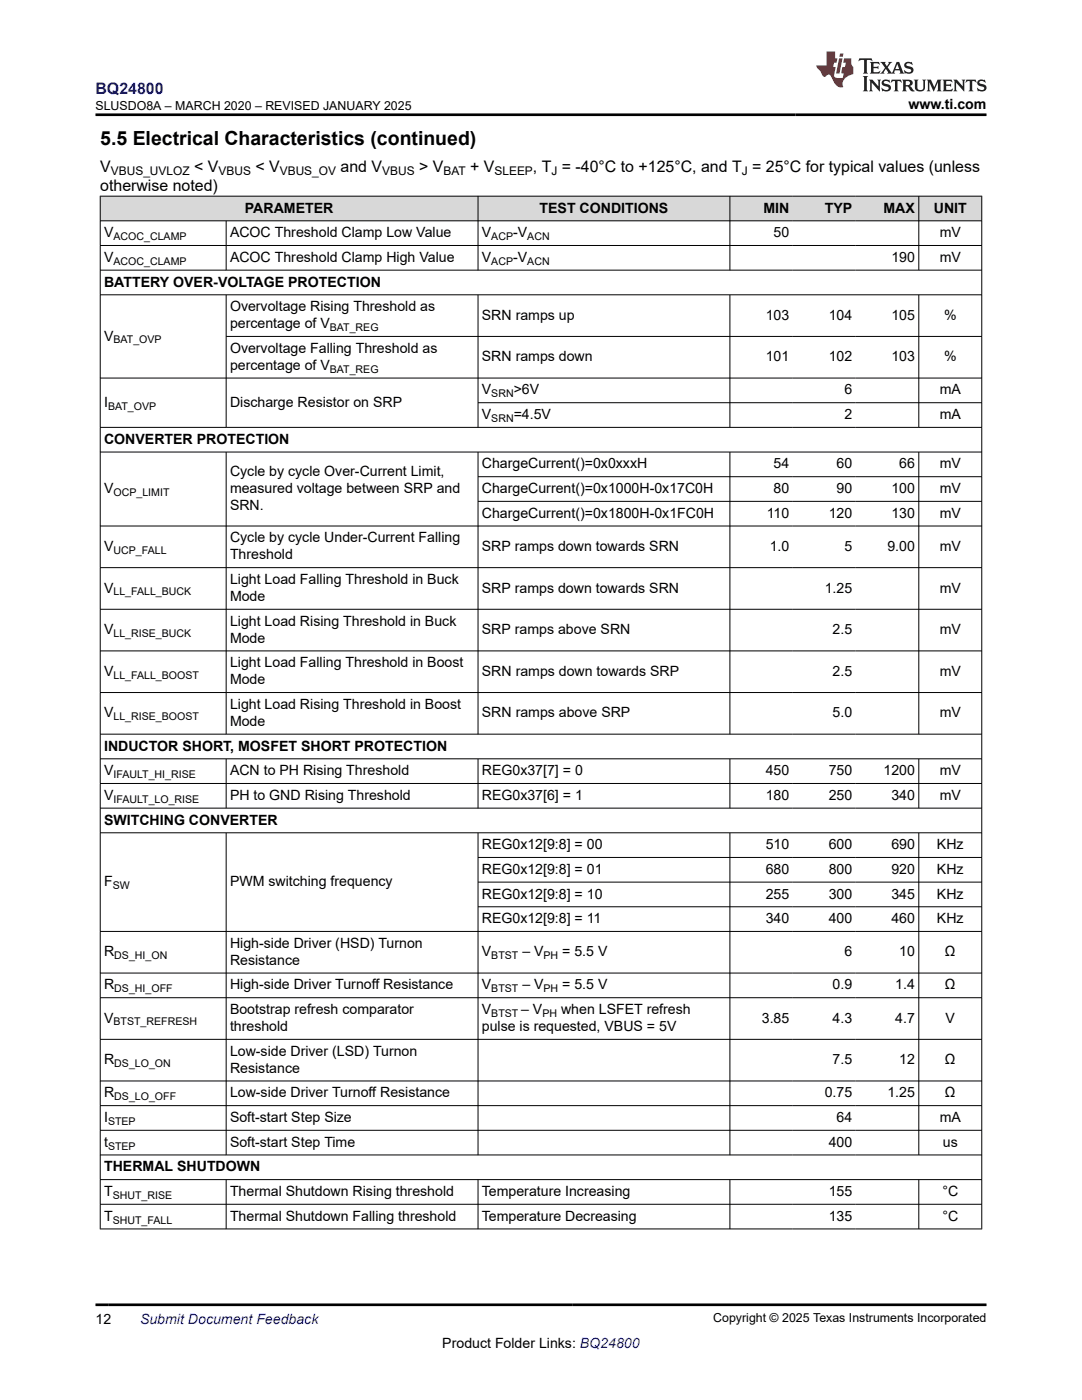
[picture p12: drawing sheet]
<svg xmlns="http://www.w3.org/2000/svg" width="216mm" height="279mm" viewBox="0 0 216 279" stroke-linecap="round" stroke-linejoin="round" font-family="sans-serif">
<defs><g id="words">
<text font-size="3.9" x="20" y="28.8">5.5 Electrical Characteristics (continued)</text>
<text font-size="3.2" fill="#00f" x="19" y="18.7">BQ24800</text>
<g font-size="3.2">
<text x="20" y="34.3">V</text>
<text x="38.7" y="34.3">&lt; V</text>
<text x="51" y="34.3">&lt; V</text>
<text x="68" y="34.3">and V</text>
<text x="83.6" y="34.3">&gt; V</text>
<text x="93.8" y="34.3">+ V</text>
<text x="106.3" y="34.3">, T = -40°C to +125°C, and T = 25°C for typical values (unless</text>
<text x="20" y="38.1">otherwise noted)</text>
</g>
<g font-size="2.8">
<text x="181.3" y="21.8">www.ti.com</text>
<text x="20.8" y="47.3">V</text>
<text x="45.9" y="47.3">ACOC Threshold Clamp Low Value</text>
<text x="48.9" y="42.4">PARAMETER</text>
<text x="96.2" y="47.3">V</text>
<text x="102.4" y="47.3">-V</text>
<text x="107.7" y="42.4">TEST CONDITIONS</text>
<text x="152.3" y="42.4">MIN</text>
<text x="154.4" y="47.3">50</text>
<text x="164.6" y="42.4">TYP</text>
<text x="176.3" y="42.4">MAX</text>
<text x="186.3" y="42.4">UNIT</text>
<text x="187.5" y="47.3">mV</text>
<text x="20.8" y="52.3">V</text>
<text x="45.9" y="52.3">ACOC Threshold Clamp High Value</text>
<text x="96.2" y="52.3">V</text>
<text x="102.4" y="52.3">-V</text>
<text x="177.9" y="52.3">190</text>
<text x="187.5" y="52.3">mV</text>
<text x="20.8" y="57.2">BATTERY OVER-VOLTAGE PROTECTION</text>
<text x="45.9" y="62.1">Overvoltage Rising Threshold as</text>
<text x="45.9" y="65.5">percentage of V</text>
<text x="96.2" y="63.8">SRN ramps up</text>
<text x="152.8" y="63.8">103</text>
<text x="165.4" y="63.8">104</text>
<text x="177.9" y="63.8">105</text>
<text x="188.4" y="63.8">%</text>
<text x="20.8" y="68">V</text>
<text x="45.9" y="70.4">Overvoltage Falling Threshold as</text>
<text x="45.9" y="73.8">percentage of V</text>
<text x="96.2" y="72.1">SRN ramps down</text>
<text x="152.8" y="72.1">101</text>
<text x="165.4" y="72.1">102</text>
<text x="177.9" y="72.1">103</text>
<text x="188.4" y="72.1">%</text>
<text x="20.8" y="81.2">I</text>
<text x="45.9" y="81.2">Discharge Resistor on SRP</text>
<text x="96.2" y="78.7">V</text>
<text x="96.2" y="83.6">V</text>
<text x="102.5" y="78.7">&gt;6V</text>
<text x="102.5" y="83.6">=4.5V</text>
<text x="168.5" y="78.7">6</text>
<text x="168.5" y="83.6">2</text>
<text x="187.5" y="78.7">mA</text>
<text x="187.5" y="83.6">mA</text>
<text x="20.8" y="88.6">CONVERTER PROTECTION</text>
<text x="45.9" y="95">Cycle by cycle Over-Current Limit,</text>
<text x="96.2" y="93.5">ChargeCurrent()=0x0xxxH</text>
<text x="154.4" y="93.5">54</text>
<text x="166.9" y="93.5">60</text>
<text x="179.4" y="93.5">66</text>
<text x="187.5" y="93.5">mV</text>
<text x="20.8" y="98.4">V</text>
<text x="45.9" y="98.4">measured voltage between SRP and</text>
<text x="45.9" y="101.8">SRN.</text>
<text x="96.2" y="98.4">ChargeCurrent()=0x1000H-0x17C0H</text>
<text x="154.4" y="98.4">80</text>
<text x="166.9" y="98.4">90</text>
<text x="177.9" y="98.4">100</text>
<text x="187.5" y="98.4">mV</text>
<text x="96.2" y="103.3">ChargeCurrent()=0x1800H-0x1FC0H</text>
<text x="153" y="103.3">110</text>
<text x="165.4" y="103.3">120</text>
<text x="177.9" y="103.3">130</text>
<text x="187.5" y="103.3">mV</text>
<text x="20.8" y="109.9">V</text>
<text x="45.9" y="108.3">Cycle by cycle Under-Current Falling</text>
<text x="45.9" y="111.6">Threshold</text>
<text x="96.2" y="109.9">SRP ramps down towards SRN</text>
<text x="153.6" y="109.9">1.0</text>
<text x="168.5" y="109.9">5</text>
<text x="177.1" y="109.9">9.00</text>
<text x="187.5" y="109.9">mV</text>
<text x="20.8" y="118.3">V</text>
<text x="45.9" y="116.6">Light Load Falling Threshold in Buck</text>
<text x="45.9" y="119.9">Mode</text>
<text x="96.2" y="118.3">SRP ramps down towards SRN</text>
<text x="164.6" y="118.3">1.25</text>
<text x="187.5" y="118.3">mV</text>
<text x="45.9" y="124.9">Light Load Rising Threshold in Buck</text>
<text x="20.8" y="126.6">V</text>
<text x="45.9" y="128.3">Mode</text>
<text x="96.2" y="126.6">SRP ramps above SRN</text>
<text x="166.1" y="126.6">2.5</text>
<text x="187.5" y="126.6">mV</text>
<text x="20.8" y="134.9">V</text>
<text x="45.9" y="133.2">Light Load Falling Threshold in Boost</text>
<text x="45.9" y="136.6">Mode</text>
<text x="96.2" y="134.9">SRN ramps down towards SRP</text>
<text x="166.1" y="134.9">2.5</text>
<text x="187.5" y="134.9">mV</text>
<text x="20.8" y="143.2">V</text>
<text x="45.9" y="141.5">Light Load Rising Threshold in Boost</text>
<text x="96.2" y="143.2">SRN ramps above SRP</text>
<text x="166.1" y="143.2">5.0</text>
<text x="187.5" y="143.2">mV</text>
<text x="20.8" y="149.8">INDUCTOR SHORT, MOSFET SHORT PROTECTION</text>
<text x="45.9" y="144.9">Mode</text>
<text x="20.8" y="154.7">V</text>
<text x="45.9" y="154.7">ACN to PH Rising Threshold</text>
<text x="96.2" y="154.7">REG0x37[7] = 0</text>
<text x="152.8" y="154.7">450</text>
<text x="165.4" y="154.7">750</text>
<text x="176.3" y="154.7">1200</text>
<text x="187.5" y="154.7">mV</text>
<text x="20.8" y="159.6">V</text>
<text x="45.9" y="159.6">PH to GND Rising Threshold</text>
<text x="96.2" y="159.6">REG0x37[6] = 1</text>
<text x="152.8" y="159.6">180</text>
<text x="165.4" y="159.6">250</text>
<text x="177.9" y="159.6">340</text>
<text x="187.5" y="159.6">mV</text>
<text x="20.8" y="164.6">SWITCHING CONVERTER</text>
<text x="96.2" y="169.5">REG0x12[9:8] = 00</text>
<text x="152.8" y="169.5">510</text>
<text x="165.4" y="169.5">600</text>
<text x="177.9" y="169.5">690</text>
<text x="187" y="169.5">KHz</text>
<text x="20.8" y="176.9">F</text>
<text x="45.9" y="176.9">PWM switching frequency</text>
<text x="96.2" y="174.4">REG0x12[9:8] = 01</text>
<text x="96.2" y="179.3">REG0x12[9:8] = 10</text>
<text x="152.8" y="174.4">680</text>
<text x="152.8" y="179.3">255</text>
<text x="165.4" y="174.4">800</text>
<text x="165.4" y="179.3">300</text>
<text x="177.9" y="174.4">920</text>
<text x="177.9" y="179.3">345</text>
<text x="187" y="174.4">KHz</text>
<text x="187" y="179.3">KHz</text>
<text x="96.2" y="184.2">REG0x12[9:8] = 11</text>
<text x="152.8" y="184.2">340</text>
<text x="165.4" y="184.2">400</text>
<text x="177.9" y="184.2">460</text>
<text x="187" y="184.2">KHz</text>
<text x="20.8" y="190.9">R</text>
<text x="45.9" y="189.2">High-side Driver (HSD) Turnon</text>
<text x="96.2" y="190.9">V</text>
<text x="104.2" y="190.9">– V</text>
<text x="112.2" y="190.9">= 5.5 V</text>
<text x="168.5" y="190.9">6</text>
<text x="179.4" y="190.9">10</text>
<text x="188.6" y="190.9">Ω</text>
<text x="20.8" y="197.5">R</text>
<text x="45.9" y="192.5">Resistance</text>
<text x="45.9" y="197.5">High-side Driver Turnoff Resistance</text>
<text x="96.2" y="197.5">V</text>
<text x="104.2" y="197.5">– V</text>
<text x="112.2" y="197.5">= 5.5 V</text>
<text x="166.1" y="197.5">0.9</text>
<text x="178.6" y="197.5">1.4</text>
<text x="188.6" y="197.5">Ω</text>
<text x="45.9" y="202.4">Bootstrap refresh comparator</text>
<text x="96.2" y="202.4">V</text>
<text x="104" y="202.4">– V</text>
<text x="112" y="202.4">when LSFET refresh</text>
<text x="20.8" y="204.1">V</text>
<text x="45.9" y="205.8">threshold</text>
<text x="96.2" y="205.8">pulse is requested, VBUS = 5V</text>
<text x="152" y="204.1">3.85</text>
<text x="166.1" y="204.1">4.3</text>
<text x="178.6" y="204.1">4.7</text>
<text x="188.7" y="204.1">V</text>
<text x="20.8" y="212.4">R</text>
<text x="45.9" y="210.7">Low-side Driver (LSD) Turnon</text>
<text x="45.9" y="214.1">Resistance</text>
<text x="166.1" y="212.4">7.5</text>
<text x="179.4" y="212.4">12</text>
<text x="188.6" y="212.4">Ω</text>
<text x="20.8" y="219">R</text>
<text x="45.9" y="219">Low-side Driver Turnoff Resistance</text>
<text x="164.6" y="219">0.75</text>
<text x="177.1" y="219">1.25</text>
<text x="188.6" y="219">Ω</text>
<text x="20.8" y="223.9">I</text>
<text x="45.9" y="223.9">Soft-start Step Size</text>
<text x="166.9" y="223.9">64</text>
<text x="187.5" y="223.9">mA</text>
<text x="20.8" y="228.8">t</text>
<text x="20.8" y="233.8">THERMAL SHUTDOWN</text>
<text x="45.9" y="228.8">Soft-start Step Time</text>
<text x="165.4" y="228.8">400</text>
<text x="188.1" y="228.8">us</text>
<text x="20.8" y="238.7">T</text>
<text x="45.9" y="238.7">Thermal Shutdown Rising threshold</text>
<text x="96.2" y="238.7">Temperature Increasing</text>
<text x="165.4" y="238.7">155</text>
<text x="188" y="238.7">°C</text>
<text x="20.8" y="243.6">T</text>
<text x="45.9" y="243.6">Thermal Shutdown Falling threshold</text>
<text x="96.2" y="243.6">Temperature Decreasing</text>
<text x="165.4" y="243.6">135</text>
<text x="188" y="243.6">°C</text>
<text x="19" y="264.2">12</text>
<text x="88.3" y="269">Product Folder Links: BQ24800</text>
</g>
<text font-size="2.8" fill="#00f" x="27.9" y="264.2">Submit Document Feedback</text>
<g font-size="2.5">
<text x="19" y="21.9">SLUSDO8A – MARCH 2020 – REVISED JANUARY 2025</text>
<text x="142.3" y="263.9">Copyright © 2025 Texas Instruments Incorporated</text>
</g>
<g font-size="2.4">
<text x="22.1" y="34.9">VBUS_UVLOZ</text>
<text x="43.6" y="34.9">VBUS</text>
<text x="55.8" y="34.9">VBUS_OV</text>
<text x="76.3" y="34.9">VBUS</text>
<text x="88.5" y="34.9">BAT</text>
<text x="98.7" y="34.9">SLEEP</text>
<text x="110" y="34.9">J</text>
<text x="148" y="34.9">J</text>
</g>
<g font-size="2.1">
<text x="22.6" y="47.9">ACOC_CLAMP</text>
<text x="98" y="47.9">ACP</text>
<text x="105.2" y="47.9">ACN</text>
<text x="22.6" y="52.8">ACOC_CLAMP</text>
<text x="98" y="52.8">ACP</text>
<text x="105.2" y="52.8">ACN</text>
<text x="22.6" y="68.5">BAT_OVP</text>
<text x="65.8" y="66.1">BAT_REG</text>
<text x="65.8" y="74.4">BAT_REG</text>
<text x="21.6" y="81.7">BAT_OVP</text>
<text x="98" y="79.3">SRN</text>
<text x="98" y="84.2">SRN</text>
<text x="22.6" y="99">OCP_LIMIT</text>
<text x="22.6" y="110.5">UCP_FALL</text>
<text x="22.6" y="118.8">LL_FALL_BUCK</text>
<text x="22.6" y="127.1">LL_RISE_BUCK</text>
<text x="22.6" y="135.4">LL_FALL_BOOST</text>
<text x="22.6" y="143.7">LL_RISE_BOOST</text>
<text x="22.6" y="155.3">IFAULT_HI_RISE</text>
<text x="22.6" y="160.2">IFAULT_LO_RISE</text>
<text x="22.5" y="177.4">SW</text>
<text x="22.8" y="191.4">DS_HI_ON</text>
<text x="98" y="191.4">BTST</text>
<text x="108.5" y="191.4">PH</text>
<text x="22.8" y="198">DS_HI_OFF</text>
<text x="98" y="198">BTST</text>
<text x="98" y="203">BTST</text>
<text x="108.2" y="203">PH</text>
<text x="108.5" y="198">PH</text>
<text x="22.6" y="204.6">BTST_REFRESH</text>
<text x="22.8" y="213">DS_LO_ON</text>
<text x="22.8" y="219.6">DS_LO_OFF</text>
<text x="21.6" y="224.5">STEP</text>
<text x="21.6" y="229.4">STEP</text>
<text x="22.5" y="239.3">SHUT_RISE</text>
<text x="22.5" y="244.2">SHUT_FALL</text>
</g>
</g></defs>
<g fill="#d8d8d8">
<path d="M20 39.1h175.9v5h-175.9z" fill-rule="evenodd"/>
<path d="M20.1 39.2h75.2v4.8h-75.2z" fill-rule="evenodd"/>
<path d="M95.4 39.2h50.2v4.8h-50.2z" fill-rule="evenodd"/>
<path d="M145.7 39.2h12.5v4.8h-12.5z" fill-rule="evenodd"/>
<path d="M158.2 39.2h12.6v4.8h-12.6z" fill-rule="evenodd"/>
<path d="M170.8 39.2h12.5v4.8h-12.5z" fill-rule="evenodd"/>
<path d="M183.4 39.2h12.4v4.8h-12.4z" fill-rule="evenodd"/>
</g>
<g fill="none" stroke="#000" stroke-width=".2">
<path d="M19.9 39.1h176.1M20 39.1v206.2M95.4 39.1v14.9M145.6 39.1v14.9M183.3 39.1v14.9M195.9 39.1v206.2M19.9 44.1h176.1M19.9 49h176.1M19.9 53.9h176.1M19.9 58.8h176.1M45.1 44.1v9.9M45.1 58.8v26.6"/>
<path d="M95.4 58.8v26.6M145.6 58.8v26.6M183.3 58.8v26.6M45.1 67.1h150.9M196 75.5h-176.1M19.9 85.3h176.1M19.9 90.2h176.1M45.1 90.2v56.4M95.4 90.2v56.4M95.4 80.4h100.6M95.4 95.1h100.6M145.6 90.2v56.4"/>
<path d="M183.3 90.2v56.4M19.9 105h176.1M19.9 113.3h176.1M95.4 100.1h100.6M19.9 121.6h176.1M19.9 129.9h176.1M19.9 138.2h176.1M19.9 146.5h176.1M19.9 151.4h176.1M19.9 156.4h176.1M45.1 151.4v9.9M95.4 151.4v9.9"/>
<path d="M145.6 151.4v9.9M183.3 151.4v9.9M19.9 161.3h176.1M19.9 166.2h176.1M45.1 166.2v64.4M95.4 166.2v64.4M95.4 171.1h100.6M95.4 176h100.6M145.6 166.2v64.4M183.3 166.2v64.4M19.9 185.9h176.1M19.9 194.2h176.1"/>
<path d="M19.9 199.1h176.1M95.4 181h100.6M19.9 207.4h176.1M19.9 215.7h176.1M19.9 220.7h176.1M19.9 225.6h176.1M19.9 230.5h176.1M19.9 235.4h176.1M45.1 235.4v9.9M95.4 235.4v9.9M145.6 235.4v9.9M183.3 235.4v9.9"/>
<path d="M19.9 240.3h176.1M19.9 245.3h176.1"/>
</g>
<path d="M171.5 11.6l-.2 .6 .5-.2h.6v.1v2.2l-.2 .4h1l-.2-.4v-2.2v-.1h.5l.6 .2-.2-.6zM173.6 12.4l.2 .3v1.6l-.2 .4h1.9l.1-.6a1.08 1.08 0 0 1-1.3 .2v-.7h.6l.4 .2v-.7l-.4 .2h-.6v-.5l.2-.2a1 1 0 0 1 1 .3l-.1-.5zM175.7 12.4l.9 1.1-1 1.2h.9l-.2-.2 .5-.8 .4 .8-.2 .2h1.6l-.2-.2 .2-.5h.9l.1 .5-.1 .2h.9l-.2-.4-.8-1.9h-.5l-.9 2.1-.9-1.1 .9-1h-.8l.2 .2-.4 .6-.4-.6 .2-.2zM179 12.8l.4 1h-.7zM180.7 12.5a.65 .65 0 0 0-.2 .7 .65 .65 0 0 0 .6 .5l.6 .1 .1 .3a.79 .79 0 0 1-.7 .4 .79 .79 0 0 1-.7-.5l.1 .7 .2-.1a.93 .93 0 0 0 1.1 0 .93 .93 0 0 0 .4-.9 1.46 1.46 0 0 0-1.2-.6l-.1-.3a1.09 1.09 0 0 1 1.2 .2l-.2-.6-.1 .1-.5-.2zM172.2 15.2l.2 .4v2.2l-.2 .4h1l-.2-.4v-2.2l.2-.4zM173.4 15.9l.2 .4v1.5l-.2 .4h.8l-.3-.4 .1-1.3 1.6 1.8v-2l.2-.4h-.7l.1 .2 .1 1.1-1.2-1.3zM176.2 16a.65 .65 0 0 0-.2 .8 .65 .65 0 0 0 .6 .4l.6 .2 .1 .2a.79 .79 0 0 1-.7 .4 .79 .79 0 0 1-.7-.5l.1 .7 .2-.1a.93 .93 0 0 0 1.1 .1 .93 .93 0 0 0 .4-1 1.46 1.46 0 0 0-1.2-.5l-.1-.4a1.09 1.09 0 0 1 1.2 .2l-.1-.6-.2 .1-.5-.1zM177.9 15.9l-.1 .6a.63 .63 0 0 1 .8-.3v1.6l-.3 .4h1l-.2-.4v-1.6a.66 .66 0 0 1 .8 .3l-.1-.6zM180 15.9l.2 .4v1.5l-.2 .4h1l-.2-.2-.1-.7h.5l.1 .2a.79 .79 0 0 0 1.2 .6l-1-.9a.61 .61 0 0 0 .6-.6 .61 .61 0 0 0-.5-.7zM180.8 16.2h.1a.47 .47 0 0 1 .5 .1 .47 .47 0 0 1 .1 .5l-.1 .1-.7 .1zM182.3 15.9l.2 .2a2.27 2.27 0 0 0 .4 2 1.04 1.04 0 0 0 1.7-.7v-1.3l.2-.2h-.8l.2 .4v1.1a.6 .6 0 0 1-.6 .6 .6 .6 0 0 1-.6-.6v-1.1l.3-.4zM184.9 15.9l.2 .4v1.5l-.2 .4h.8l-.3-.4v-1.4l.9 1.9 .9-1.9v1.4l-.3 .4h1l-.2-.4v-1.5l.2-.4h-.8l-.7 1.5-.6-1.5zM188.1 15.9l.2 .4v1.5l-.2 .4h1.9l.1-.6a1.09 1.09 0 0 1-1.3 .2v-.7h.6l.4 .2v-.6l-.4 .2h-.6v-.6l.2-.1a1.01 1.01 0 0 1 1 .3l-.1-.6zM190.2 15.9l.3 .4v1.5l-.3 .4h.8l-.2-.4v-1.3l1.6 1.8v-2l.2-.4h-.7l.2 .2v1.1l-1.2-1.3zM192.8 15.9l-.1 .6a.63 .63 0 0 1 .8-.3v1.6l-.3 .4h1l-.2-.4v-1.6a.66 .66 0 0 1 .8 .3l-.1-.6zM195.2 16a.65 .65 0 0 0-.2 .8 .65 .65 0 0 0 .6 .4l.6 .2 .2 .2a.79 .79 0 0 1-.7 .4 .79 .79 0 0 1-.7-.5l.1 .7 .2-.1a.93 .93 0 0 0 1 .1 .93 .93 0 0 0 .5-1 1.46 1.46 0 0 0-1.3-.5v-.4a1.09 1.09 0 0 1 1.2 .2l-.2-.6-.2 .1-.5-.1z" fill="#231f20"/>
<path d="M164.9 10.3v2.7h-2l.1 .4 .8 1a.95 .95 0 0 0 1 .9 .59 .59 0 0 1 .5-.4 .59 .59 0 0 1 .5 .3l.4 .8a1.59 1.59 0 0 0 2.1 1.4 1.61 1.61 0 0 1 1-2.3l1-.3-.1-1.5a1.59 1.59 0 0 1-.3-1.7h-1.5l-.2 .9h.6l-.2 .9h-.5l-.2 .9v.3l.4 .1-.1 .9h-.7a.73 .73 0 0 1-1-.7l.3-1.5h-.5l.1-.9h.5l.2-.9h-.5v-1.3zM167.4 11.6l-.6 3.1h.7l.6-3.1zM167.6 10.7l-.1 .6h.7l.1-.6z" fill="#ed1c24"/>
<path d="M19 22.9h177.8M19 260.4h177.8" fill="none" stroke="#000" stroke-width=".53"/>
<use href="#words"/>
</svg>
